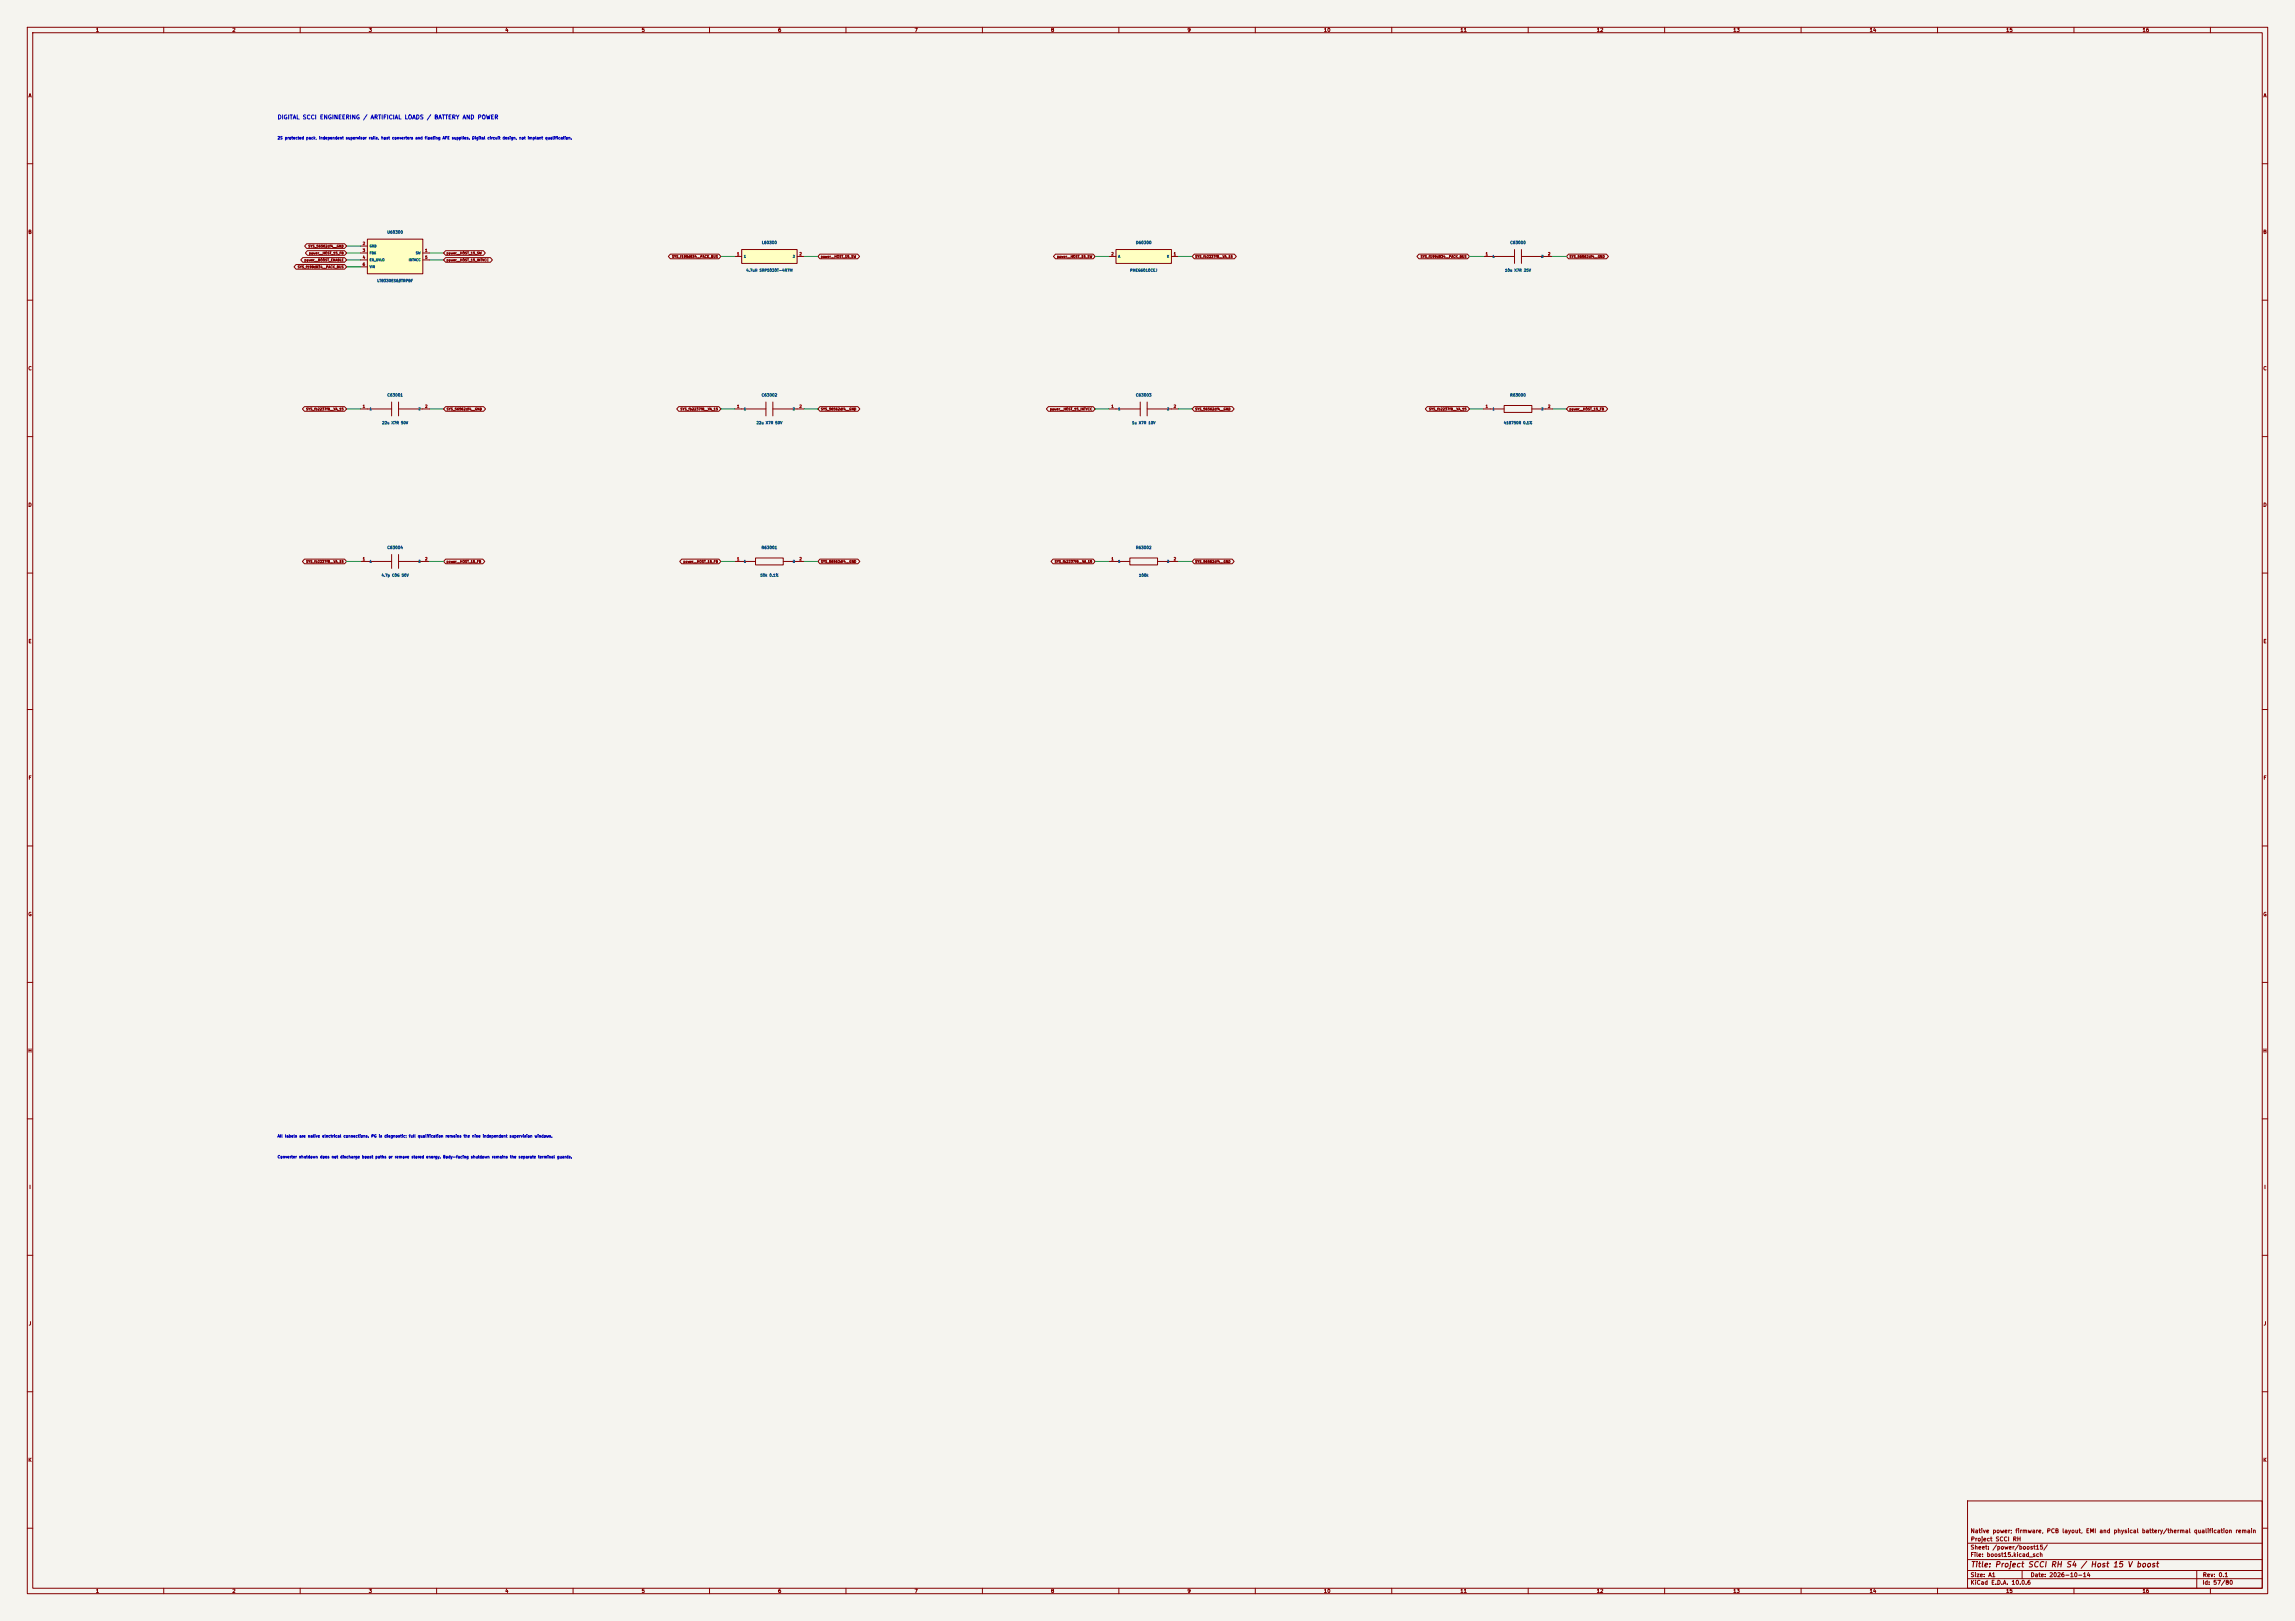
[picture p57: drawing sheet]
<svg xmlns="http://www.w3.org/2000/svg" width="841mm" height="594mm" viewBox="0 0 841 594" stroke-linecap="round" stroke-linejoin="round" font-family="sans-serif">
<defs><g id="words">
<text font-size="2" fill="#840000" x="722" y="574.8">Title: Project SCCI RH S4 / Host 15 V boost</text>
<text font-size="1.5" fill="#0000c2" x="101.6" y="44.1">DIGITAL SCCI ENGINEERING / ARTIFICIAL LOADS / BATTERY AND POWER</text>
<g font-size="1.5" fill="#840000">
<text x="721.9" y="562.1">Native power; firmware, PCB layout, EMI and physical battery/thermal qualification remain</text>
<text x="721.9" y="568.1">Sheet: /power/boost15/</text>
<text x="722" y="565.1">Project SCCI RH</text>
<text x="721.9" y="570.8">File: boost15.kicad_sch</text>
<text x="721.9" y="581">KiCad E.D.A. 10.0.6</text>
<text x="721.9" y="578.2">Size: A1</text>
<text x="743.9" y="578.2">Date: 2026-10-14</text>
<text x="806.9" y="581">Id: 57/80</text>
<text x="807" y="578.2">Rev: 0.1</text>
</g>
<g font-size="1.3" fill="#840000">
<text x="35" y="12">1</text>
<text x="85" y="12">2</text>
<text x="135" y="12">3</text>
<text x="185" y="12">4</text>
<text x="235" y="12">5</text>
<text x="285" y="12">6</text>
<text x="335" y="12">7</text>
<text x="385" y="12">8</text>
<text x="435" y="12">9</text>
<text x="485" y="12">10</text>
<text x="535" y="12">11</text>
<text x="585" y="12">12</text>
<text x="635" y="12">13</text>
<text x="685" y="12">14</text>
<text x="735" y="12">15</text>
<text x="785" y="12">16</text>
<text x="10.3" y="36">A</text>
<text x="829.3" y="36">A</text>
<text x="10.2" y="86">B</text>
<text x="829.2" y="86">B</text>
<text x="10.2" y="136">C</text>
<text x="829.2" y="136">C</text>
<text x="10.2" y="186">D</text>
<text x="829.2" y="186">D</text>
<text x="10.3" y="236">E</text>
<text x="829.3" y="236">E</text>
<text x="10.3" y="286">F</text>
<text x="829.3" y="286">F</text>
<text x="10.2" y="336">G</text>
<text x="829.2" y="336">G</text>
<text x="10.2" y="386">H</text>
<text x="829.2" y="386">H</text>
<text x="10.6" y="436">I</text>
<text x="829.6" y="436">I</text>
<text x="10.4" y="486">J</text>
<text x="829.4" y="486">J</text>
<text x="10.2" y="536">K</text>
<text x="829.2" y="536">K</text>
<text x="35" y="584">1</text>
<text x="85" y="584">2</text>
<text x="135" y="584">3</text>
<text x="185" y="584">4</text>
<text x="235" y="584">5</text>
<text x="285" y="584">6</text>
<text x="335" y="584">7</text>
<text x="385" y="584">8</text>
<text x="435" y="584">9</text>
<text x="485" y="584">10</text>
<text x="535" y="584">11</text>
<text x="585" y="584">12</text>
<text x="635" y="584">13</text>
<text x="685" y="584">14</text>
<text x="735" y="584">15</text>
<text x="785" y="584">16</text>
</g>
<g font-size="1" fill="#0000c2">
<text x="101.6" y="51.3">2S protected pack, independent supervisor rails, host converters and floating AFE supplies. Digital circuit design, not implant qualification.</text>
<text x="101.6" y="417.1">All labels are native electrical connections. PG is diagnostic; full qualification remains the nine independent supervision windows.</text>
<text x="101.6" y="424.7">Converter shutdown does not discharge boost paths or remove stored energy. Body-facing shutdown remains the separate terminal guards.</text>
</g>
<g font-size="1" fill="#a90000">
<text x="132.8" y="90">2</text>
<text x="132.8" y="92.5">3</text>
<text x="132.8" y="95.1">4</text>
<text x="155.6" y="92.5">1</text>
<text x="155.6" y="95.1">5</text>
<text x="269.9" y="93.8">1</text>
<text x="292.8" y="93.8">2</text>
<text x="407.1" y="93.8">2</text>
<text x="430" y="93.8">1</text>
<text x="544.3" y="93.8">1</text>
<text x="567.1" y="93.8">2</text>
<text x="132.8" y="97.6">6</text>
<text x="132.8" y="149.7">1</text>
<text x="155.6" y="149.7">2</text>
<text x="269.9" y="149.7">1</text>
<text x="292.8" y="149.7">2</text>
<text x="407.1" y="149.7">1</text>
<text x="430" y="149.7">2</text>
<text x="544.3" y="149.7">1</text>
<text x="567.1" y="149.7">2</text>
<text x="132.8" y="205.6">1</text>
<text x="155.6" y="205.6">2</text>
<text x="269.9" y="205.6">1</text>
<text x="292.8" y="205.6">2</text>
<text x="407.1" y="205.6">1</text>
<text x="430" y="205.6">2</text>
</g>
<g font-size="1" fill="#006464">
<text x="141.8" y="85.8">U60300</text>
<text x="279.1" y="89.7">L60300</text>
<text x="416.1" y="89.7">D60300</text>
<text x="553.3" y="89.7">C63000</text>
<text x="273.3" y="99.8">4.7uH SRP5030T-4R7M</text>
<text x="414" y="99.8">PMEG6010CEJ</text>
<text x="551.4" y="99.8">10u X7R 25V</text>
<text x="138.1" y="103.6">LT8330ES6#TRPBF</text>
<text x="141.8" y="145.5">C63001</text>
<text x="279" y="145.5">C63002</text>
<text x="416.1" y="145.5">C63003</text>
<text x="553.3" y="145.5">R63000</text>
<text x="139.9" y="155.7">22u X7R 50V</text>
<text x="277.1" y="155.7">22u X7R 50V</text>
<text x="414.7" y="155.7">1u X7R 10V</text>
<text x="550.9" y="155.7">418750R 0.1%</text>
<text x="141.8" y="201.4">C63004</text>
<text x="279" y="201.4">R63001</text>
<text x="416.1" y="201.4">R63002</text>
<text x="139.7" y="211.5">4.7p C0G 50V</text>
<text x="278.5" y="211.5">50k 0.1%</text>
<text x="417.3" y="211.5">100k</text>
</g>
<g font-size=".9" fill="#840000">
<text x="111.4" y="96">power__BOOST_ENABLE</text>
<text x="112.9" y="90.9">SYS_56562df4__GND</text>
<text x="113.1" y="93.4">power__HOST_15_FB</text>
<text x="163.5" y="93.4">power__HOST_15_SW</text>
<text x="163.5" y="96">power__HOST_15_INTVCC</text>
<text x="246.1" y="94.7">SYS_f199d834__PACK_BUS</text>
<text x="300.7" y="94.7">power__HOST_15_SW</text>
<text x="387.3" y="94.7">power__HOST_15_SW</text>
<text x="437.9" y="94.7">SYS_fb2237f8__VA_15</text>
<text x="520.5" y="94.7">SYS_f199d834__PACK_BUS</text>
<text x="575" y="94.7">SYS_56562df4__GND</text>
<text x="109" y="98.5">SYS_f199d834__PACK_BUS</text>
<text x="112.1" y="150.6">SYS_fb2237f8__VA_15</text>
<text x="163.5" y="150.6">SYS_56562df4__GND</text>
<text x="249.2" y="150.6">SYS_fb2237f8__VA_15</text>
<text x="300.7" y="150.6">SYS_56562df4__GND</text>
<text x="384.7" y="150.6">power__HOST_15_INTVCC</text>
<text x="437.9" y="150.6">SYS_56562df4__GND</text>
<text x="523.5" y="150.6">SYS_fb2237f8__VA_15</text>
<text x="575" y="150.6">power__HOST_15_FB</text>
<text x="112.1" y="206.4">SYS_fb2237f8__VA_15</text>
<text x="163.5" y="206.4">power__HOST_15_FB</text>
<text x="250.3" y="206.4">power__HOST_15_FB</text>
<text x="300.7" y="206.4">SYS_56562df4__GND</text>
<text x="386.4" y="206.4">SYS_fb2237f8__VA_15</text>
<text x="437.9" y="206.4">SYS_56562df4__GND</text>
</g>
<g font-size=".9" fill="#006464">
<text x="135.3" y="90.8">GND</text>
<text x="135.3" y="93.4">FBX</text>
<text x="135.3" y="95.9">EN_UVLO</text>
<text x="149.7" y="95.9">INTVCC</text>
<text x="152.3" y="93.4">SW</text>
<text x="272.5" y="94.6">1</text>
<text x="290.4" y="94.6">2</text>
<text x="409.7" y="94.6">A</text>
<text x="427.5" y="94.6">K</text>
<text x="546.8" y="94.6">1</text>
<text x="564.7" y="94.6">2</text>
<text x="135.3" y="98.4">VIN</text>
<text x="135.3" y="150.5">1</text>
<text x="153.2" y="150.5">2</text>
<text x="272.5" y="150.5">1</text>
<text x="290.4" y="150.5">2</text>
<text x="409.7" y="150.5">1</text>
<text x="427.6" y="150.5">2</text>
<text x="546.8" y="150.5">1</text>
<text x="564.7" y="150.5">2</text>
<text x="135.3" y="206.4">1</text>
<text x="153.2" y="206.4">2</text>
<text x="272.5" y="206.4">1</text>
<text x="290.4" y="206.4">2</text>
<text x="409.7" y="206.4">1</text>
<text x="427.6" y="206.4">2</text>
</g>
</g></defs>
<path d="M0 0h841v594h-841z" fill="#f5f4ef" stroke="#f5f4ef" stroke-width=".37"/>
<g fill="none" stroke="#840000" stroke-width=".37">
<path d="M10 10h821v574h-821zM12 12h817v570h-817zM60 10v2M110 10v2M160 10v2M210 10v2M260 10v2M310 10v2M360 10v2M410 10v2M460 10v2M510 10v2"/>
<path d="M560 10v2M610 10v2M660 10v2M710 10v2M760 10v2M810 10v2M10 60h2M829 60h2M10 110h2M829 110h2M10 160h2M829 160h2"/>
<path d="M10 210h2M829 210h2M10 260h2M829 260h2M10 310h2M829 310h2M10 360h2M829 360h2M10 410h2M829 410h2M10 460h2M829 460h2"/>
<path d="M10 510h2M829 510h2M10 560h2M721 550h108v32h-108zM829 560h2M721 578.5h108M721 575.5h108M721 571.5h108M721 565.5h108M741 575.5v3M805 575.5v6.5M60 582v2"/>
<path d="M110 582v2M160 582v2M210 582v2M260 582v2M310 582v2M360 582v2M410 582v2M460 582v2M510 582v2M560 582v2M610 582v2M660 582v2"/>
<path d="M710 582v2M760 582v2M810 582v2"/>
</g>
<path d="M134.6 87.6h20.3v12.7h-20.3z" fill="#ffffc2"/>
<g fill="none" stroke="#840000" stroke-width=".37">
<path d="M132.1 92.7h2.5M132.1 90.2h2.5M132.1 95.2h2.5M132.1 97.8h2.5M134.6 87.6h20.3v12.7h-20.3zM154.9 92.7h2.6M154.9 95.2h2.6M543.6 94h11.4M555 91.4v5.1M557.5 94h11.5M557.5 91.4v5.1M269.2 149.9h11.5"/>
<path d="M280.7 147.3v5.1M283.2 149.9h11.4M283.2 147.3v5.1M406.4 205.7h7.6M414 204.5h10.2v2.5h-10.2zM424.2 205.7h7.6"/>
</g>
<path d="M408.9 91.4h20.4v5.1h-20.4z" fill="#ffffc2"/>
<g fill="none" stroke="#840000" stroke-width=".37">
<path d="M406.4 94h2.5M408.9 91.4h20.4v5.1h-20.4zM429.3 94h2.5M132.1 149.9h11.4M143.5 147.3v5.1M146 149.9h11.5M146 147.3v5.1M406.4 149.9h11.4M417.8 147.3v5.1M420.4 149.9h11.4M420.4 147.3v5.1M543.6 149.9h7.6"/>
<path d="M551.2 148.6h10.1v2.5h-10.1zM561.3 149.9h7.7M132.1 205.7h11.4M143.5 203.2v5.1M146 205.7h11.5M146 203.2v5.1M269.2 205.7h7.7M276.9 204.5h10.1v2.5h-10.1zM287 205.7h7.6"/>
</g>
<path d="M271.8 91.4h20.3v5.1h-20.3z" fill="#ffffc2"/>
<g fill="none" stroke="#840000" stroke-width=".37">
<path d="M108.5 96.9h17.8l.7 .9-.7 .8h-17.8l-.8-.8zM111 94.4h15.3l.7 .8-.7 .9h-15.3l-.8-.9zM112.4 89.3h13.9l.7 .9-.7 .8h-13.9l-.8-.8zM112.7 91.9h13.6l.7 .8-.7 .9h-13.6l-.8-.9zM163.3 91.9h13.8l.8 .8-.8 .9h-13.8l-.7-.9zM163.3 94.4h16.4l.7 .8-.7 .9h-16.4l-.7-.9zM245.6 93.1h17.8l.8 .9-.8 .8h-17.8l-.7-.8zM269.2 94h2.6M271.8 91.4h20.3v5.1h-20.3zM292.1 94h2.5M300.5 93.1h13.8l.7 .9-.7 .8h-13.8l-.8-.8zM386.8 93.1h13.8l.7 .9-.7 .8h-13.8l-.8-.8z"/>
<path d="M437.6 93.1h14.7l.8 .9-.8 .8h-14.7l-.7-.8zM520 93.1h17.7l.8 .9-.8 .8h-17.7l-.8-.8zM574.8 93.1h13.9l.7 .9-.7 .8h-13.9l-.8-.8zM111.6 149h14.7l.7 .9-.7 .8h-14.7l-.8-.8zM163.3 149h13.9l.7 .9-.7 .8h-13.9l-.7-.8zM248.7 149h14.7l.8 .9-.8 .8h-14.7l-.7-.8zM300.5 149h13.8l.8 .9-.8 .8h-13.8l-.8-.8zM384.2 149h16.4l.7 .9-.7 .8h-16.4l-.8-.8zM437.6 149h13.9l.8 .9-.8 .8h-13.9l-.7-.8zM523 149h14.7l.8 .9-.8 .8h-14.7l-.7-.8zM574.8 149h13.6l.7 .9-.7 .8h-13.6l-.8-.8zM111.6 204.9h14.7l.7 .8-.7 .9h-14.7l-.8-.9z"/>
<path d="M163.3 204.9h13.6l.8 .8-.8 .9h-13.6l-.7-.9zM249.8 204.9h13.6l.8 .8-.8 .9h-13.6l-.7-.9zM300.5 204.9h13.8l.8 .8-.8 .9h-13.8l-.8-.9zM385.9 204.9h14.7l.7 .8-.7 .9h-14.7l-.8-.9zM437.6 204.9h13.9l.8 .8-.8 .9h-13.9l-.7-.9z"/>
</g>
<g fill="none" stroke="#009600" stroke-width=".37">
<path d="M127 97.8h5.1M127 90.2h5.1M127 95.2h5.1M127 92.7h5.1M157.5 95.2h5.1M157.5 92.7h5.1M264.2 94h5M294.6 94h5.1M401.3 94h5.1M431.8 94h5.1M538.5 94h5.1M569 94h5"/>
<path d="M127 149.9h5.1M157.5 149.9h5.1M264.2 149.9h5M294.6 149.9h5.1M401.3 149.9h5.1M431.8 149.9h5.1M538.5 149.9h5.1M569 149.9h5M127 205.7h5.1M157.5 205.7h5.1M264.2 205.7h5M294.6 205.7h5.1"/>
<path d="M401.3 205.7h5.1M431.8 205.7h5.1"/>
</g>
<use href="#words"/>
</svg>
